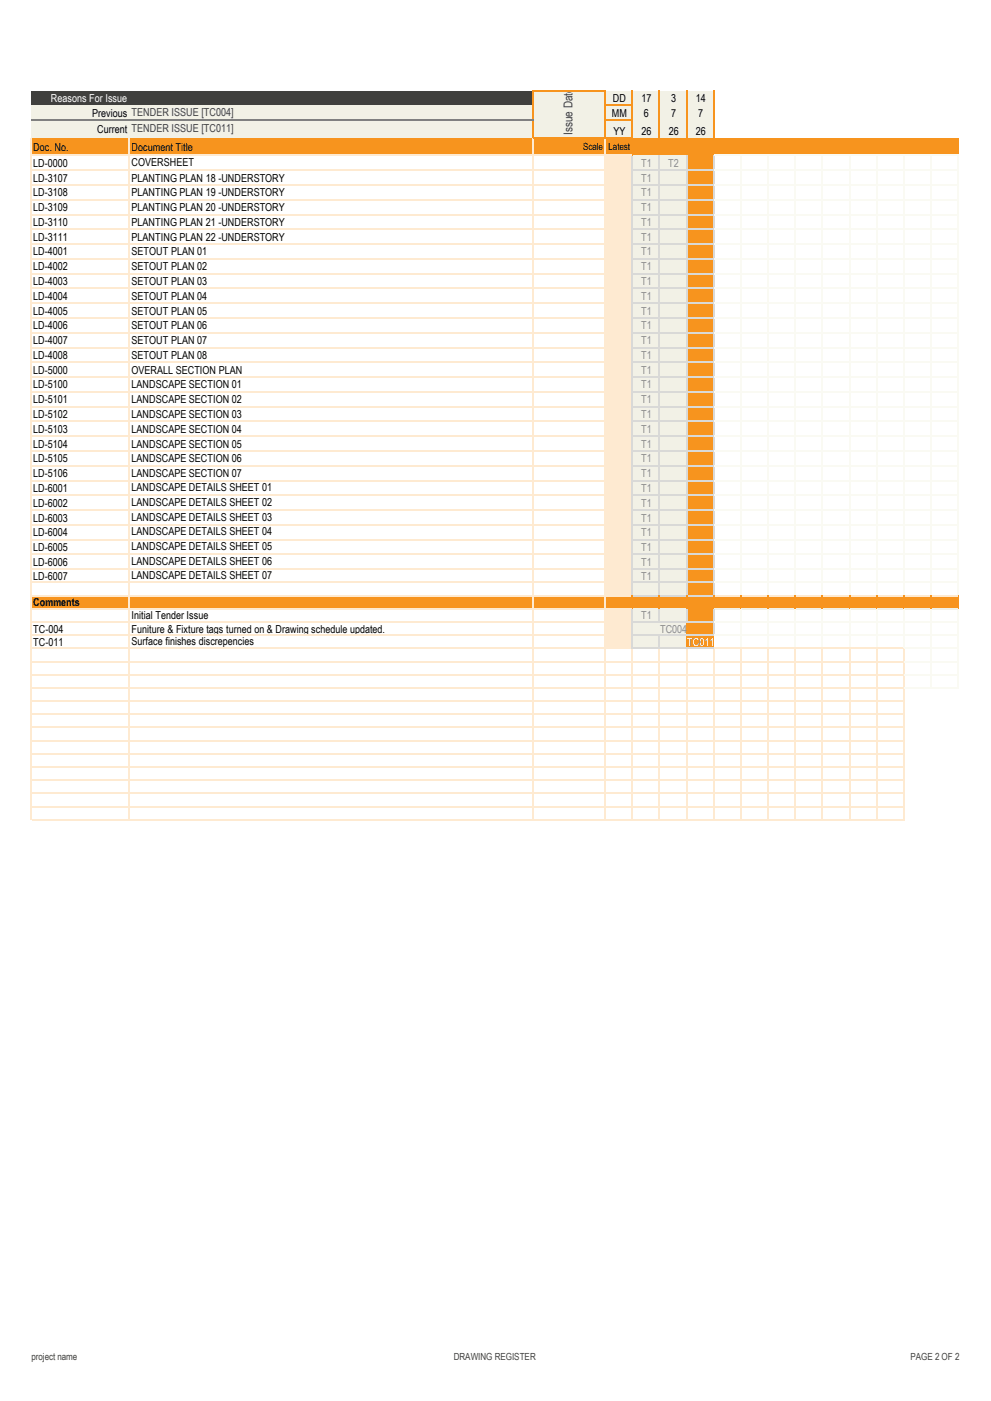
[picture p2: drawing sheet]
<svg xmlns="http://www.w3.org/2000/svg" width="210mm" height="297mm" viewBox="0 0 210 297" stroke-linecap="round" stroke-linejoin="round" font-family="sans-serif">
<defs><g id="words">
<text font-size="2.6" fill="#40403e" x="121.3" y="28.7" transform="rotate(-90 121.3 28.7)">Issue Date</text>
<g font-size="2.3" fill="#fff">
<text x="10.8" y="21.7">Reasons For Issue</text>
<text x="145.6" y="136.9">TC011</text>
</g>
<g font-size="2.3">
<text x="129.8" y="21.7">DD</text>
<text x="135.9" y="21.7">17</text>
<text x="142.2" y="21.7">3</text>
<text x="147.4" y="21.7">14</text>
<text x="19.5" y="24.8">Previous TENDER ISSUE [TC004]</text>
<text x="20.6" y="28.2">Current TENDER ISSUE [TC011]</text>
<text x="129.6" y="24.8">MM</text>
<text x="130" y="28.6">YY</text>
<text x="135.9" y="28.6">26</text>
<text x="136.4" y="24.8">6</text>
<text x="141.7" y="28.6">26</text>
<text x="142.2" y="24.8">7</text>
<text x="147.4" y="28.6">26</text>
<text x="148" y="24.8">7</text>
<text x="7" y="31.9">Doc. No.</text>
<text x="7" y="35.3">LD-0000</text>
<text x="27.9" y="31.9">Document Title</text>
<text x="27.9" y="35.2">COVERSHEET</text>
<text x="7" y="38.5">LD-3107</text>
<text x="7" y="41.6">LD-3108</text>
<text x="27.9" y="38.5">PLANTING PLAN 18 -UNDERSTORY</text>
<text x="27.9" y="41.6">PLANTING PLAN 19 -UNDERSTORY</text>
<text x="7" y="44.7">LD-3109</text>
<text x="7" y="47.9">LD-3110</text>
<text x="27.9" y="44.7">PLANTING PLAN 20 -UNDERSTORY</text>
<text x="27.9" y="47.9">PLANTING PLAN 21 -UNDERSTORY</text>
<text x="7" y="51">LD-3111</text>
<text x="27.9" y="51">PLANTING PLAN 22 -UNDERSTORY</text>
<text x="7" y="54.1">LD-4001</text>
<text x="7" y="57.3">LD-4002</text>
<text x="27.9" y="54.1">SETOUT PLAN 01</text>
<text x="27.9" y="57.3">SETOUT PLAN 02</text>
<text x="7" y="60.4">LD-4003</text>
<text x="7" y="63.5">LD-4004</text>
<text x="27.9" y="60.4">SETOUT PLAN 03</text>
<text x="27.9" y="63.5">SETOUT PLAN 04</text>
<text x="7" y="69.8">LD-4006</text>
<text x="7" y="66.7">LD-4005</text>
<text x="27.9" y="69.8">SETOUT PLAN 06</text>
<text x="27.9" y="66.7">SETOUT PLAN 05</text>
<text x="7" y="72.9">LD-4007</text>
<text x="7" y="76.1">LD-4008</text>
<text x="27.9" y="72.9">SETOUT PLAN 07</text>
<text x="27.9" y="76.1">SETOUT PLAN 08</text>
<text x="7" y="79.2">LD-5000</text>
<text x="7" y="82.3">LD-5100</text>
<text x="27.9" y="79.2">OVERALL SECTION PLAN</text>
<text x="27.9" y="82.3">LANDSCAPE SECTION 01</text>
<text x="7" y="85.5">LD-5101</text>
<text x="7" y="88.6">LD-5102</text>
<text x="27.9" y="85.5">LANDSCAPE SECTION 02</text>
<text x="27.9" y="88.6">LANDSCAPE SECTION 03</text>
<text x="7" y="91.7">LD-5103</text>
<text x="7" y="94.9">LD-5104</text>
<text x="27.9" y="91.7">LANDSCAPE SECTION 04</text>
<text x="27.9" y="94.9">LANDSCAPE SECTION 05</text>
<text x="7" y="98">LD-5105</text>
<text x="7" y="101.1">LD-5106</text>
<text x="27.9" y="98">LANDSCAPE SECTION 06</text>
<text x="27.9" y="101.1">LANDSCAPE SECTION 07</text>
<text x="7" y="104.3">LD-6001</text>
<text x="7" y="107.4">LD-6002</text>
<text x="27.9" y="104.1">LANDSCAPE DETAILS SHEET 01</text>
<text x="27.9" y="107.2">LANDSCAPE DETAILS SHEET 02</text>
<text x="7" y="110.5">LD-6003</text>
<text x="7" y="113.7">LD-6004</text>
<text x="27.9" y="113.5">LANDSCAPE DETAILS SHEET 04</text>
<text x="27.9" y="110.4">LANDSCAPE DETAILS SHEET 03</text>
<text x="7" y="116.8">LD-6005</text>
<text x="7" y="119.9">LD-6006</text>
<text x="27.9" y="116.6">LANDSCAPE DETAILS SHEET 05</text>
<text x="27.9" y="119.8">LANDSCAPE DETAILS SHEET 06</text>
<text x="7" y="122.9">LD-6007</text>
<text x="27.9" y="122.7">LANDSCAPE DETAILS SHEET 07</text>
<text x="7" y="128.4">Comments</text>
<text x="27.9" y="131.1">Initial Tender Issue</text>
<text x="7" y="134.1">TC-004</text>
<text x="7" y="136.9">TC-011</text>
<text x="27.9" y="134.1">Funiture &amp; Fixture tags turned on &amp; Drawing schedule updated.</text>
<text x="27.9" y="136.7">Surface finishes discrepencies</text>
</g>
<g font-size="2.3" fill="#8d8d89">
<text x="135.8" y="35.3">T1</text>
<text x="141.6" y="35.3">T2</text>
<text x="135.8" y="38.5">T1</text>
<text x="135.8" y="41.6">T1</text>
<text x="135.8" y="44.7">T1</text>
<text x="135.8" y="47.9">T1</text>
<text x="135.8" y="51">T1</text>
<text x="135.8" y="54.1">T1</text>
<text x="135.8" y="57.3">T1</text>
<text x="135.8" y="60.4">T1</text>
<text x="135.8" y="63.5">T1</text>
<text x="135.8" y="69.8">T1</text>
<text x="135.8" y="66.7">T1</text>
<text x="135.8" y="72.9">T1</text>
<text x="135.8" y="76.1">T1</text>
<text x="135.8" y="79.2">T1</text>
<text x="135.8" y="82.3">T1</text>
<text x="135.8" y="85.5">T1</text>
<text x="135.8" y="88.6">T1</text>
<text x="135.8" y="91.7">T1</text>
<text x="135.8" y="94.9">T1</text>
<text x="135.8" y="98">T1</text>
<text x="135.8" y="101.1">T1</text>
<text x="135.8" y="104.3">T1</text>
<text x="135.8" y="107.4">T1</text>
<text x="135.8" y="110.5">T1</text>
<text x="135.8" y="113.7">T1</text>
<text x="135.8" y="116.8">T1</text>
<text x="135.8" y="119.9">T1</text>
<text x="135.8" y="122.9">T1</text>
<text x="135.8" y="131.3">T1</text>
<text x="139.9" y="134.1">TC004</text>
</g>
<g font-size="2.1">
<text x="123.5" y="31.8">Scale</text>
<text x="128.9" y="31.8">Latest</text>
</g>
<g font-size="2.1" fill="#40403e">
<text x="6.7" y="288.2">project name</text>
<text x="96.1" y="288.2">DRAWING REGISTER</text>
<text x="192.9" y="288.2">PAGE 2 OF 2</text>
</g>
</g></defs>
<path d="M6.7 19.4h106.2v3h-106.2z" fill="#40403e"/>
<g fill="#f2f1e6">
<path d="M112.9 19.4h38.4v3h-38.4z"/>
<path d="M6.7 22.3h144.6v6.9h-144.6z"/>
</g>
<path d="M6.7 29.2h196.4v3.8h-196.4z" fill="#f7941e"/>
<path d="M128.2 32.9h5.8v3.2h-5.8z" fill-rule="evenodd" fill="#feead1"/>
<path d="M133.9 32.9h11.6v3.2h-11.6z" fill-rule="evenodd" fill="#f2f1e6"/>
<path d="M145.5 32.9h5.8v3.2h-5.8z" fill-rule="evenodd" fill="#f7941e"/>
<path d="M112.9 19.1v6.3M113 19.2h15.3M128.2 19.3v10M133.9 19.2v13.9M139.7 19.2v10M145.5 19.2v10M151.2 19.2v10M112.9 25.6v3.7M113 29.2h21.1M128.3 22.3h5.8M128.3 25.5h5.8" fill="none" stroke="#f7941e" stroke-width=".25"/>
<path d="M6.6 25.5h106.4" fill="none" stroke="#808080" stroke-width=".25"/>
<path d="M6.6 29.2v7M6.7 32.9h106M6.7 36.1h121.6M27.4 29.2v3.6M27.4 33.1v2.8M112.9 29.3v6.6M113 32.9h20.8M128.2 29.3v6.9" fill="none" stroke="#feead1" stroke-width=".25"/>
<path d="M128.3 36.1h5.5" fill="none" stroke="#f2f1e6" stroke-width=".25"/>
<path d="M133.9 33.1v3.1M134.1 36.1h17.2M139.7 32.9v3.3M145.5 32.9v3.3M151.2 32.8v3.4" fill="none" stroke="#d9d9d7" stroke-width=".25"/>
<path d="M151.3 32.9h51.9M151.3 36.1h51.9M157 33.1v3.1M162.7 33.1v3.1M168.5 33.1v3.1M174.2 33.1v3.1M180 33.1v3.1M185.8 33.1v3.1M191.5 33.1v3.1M197.3 33.1v3.1M203 33.1v3.1" fill="none" stroke="#fafaf3" stroke-width=".25"/>
<path d="M128.2 36.2h5.8v90.1h-5.8z" fill="#feead1"/>
<path d="M133.9 36.2h11.6v90.1h-11.6z" fill="#f2f1e6"/>
<g fill="#f7941e">
<path d="M145.5 36.2h5.8v90.1h-5.8z"/>
<path d="M6.7 126.2h196.4v2.9h-196.4z"/>
</g>
<path d="M128.2 129h5.8v2.9h-5.8z" fill-rule="evenodd" fill="#feead1"/>
<path d="M133.9 129h11.6v2.9h-11.6z" fill-rule="evenodd" fill="#f2f1e6"/>
<path d="M145.5 129h5.8v2.9h-5.8z" fill-rule="evenodd" fill="#f7941e"/>
<path d="M128.2 131.8h5.8v2.9h-5.8z" fill-rule="evenodd" fill="#feead1"/>
<path d="M133.9 131.8h11.6v2.9h-11.6z" fill-rule="evenodd" fill="#f2f1e6"/>
<path d="M145.5 131.8h5.8v2.9h-5.8z" fill-rule="evenodd" fill="#f7941e"/>
<path d="M128.2 134.6h5.8v2.9h-5.8z" fill-rule="evenodd" fill="#feead1"/>
<path d="M133.9 134.6h11.6v2.9h-11.6z" fill-rule="evenodd" fill="#f2f1e6"/>
<path d="M145.5 134.6h5.8v2.9h-5.8z" fill-rule="evenodd" fill="#f7941e"/>
<g fill="none" stroke="#feead1" stroke-width=".25">
<path d="M6.6 35.9v138M6.7 36.1h121.4M6.7 39.2h121.4M27.4 36.2v2.9M27.4 39.3v2.9M112.9 36.2v137.7M128.2 35.9v138M128.3 36.1h5.5M128.3 39.2h5.5M6.7 42.3h121.4M6.7 45.5h121.4M6.7 48.6h121.4"/>
<path d="M6.7 51.7h121.4M6.7 54.9h121.4M6.7 58h121.4M27.4 42.5v2.8M27.4 45.6v2.9M27.4 48.7v2.9M27.4 51.9v2.8M27.4 55v2.9M27.4 58.1v2.9M128.3 42.3h5.5M128.3 45.5h5.5M128.3 48.6h5.5"/>
<path d="M128.3 51.7h5.5M128.3 54.9h5.5M128.3 58h5.5M6.7 61.1h121.4M6.7 64.3h121.4M6.7 67.4h121.4M6.7 70.5h121.4M6.7 73.7h121.4M6.7 76.8h121.4M6.7 79.9h121.4M27.4 61.3v2.8M27.4 64.4v2.9"/>
<path d="M27.4 67.5v2.9M27.4 70.7v2.8M27.4 73.8v2.9M27.4 76.9v2.9M128.3 61.1h5.5M128.3 64.3h5.5M128.3 67.4h5.5M128.3 70.5h5.5M128.3 73.7h5.5M128.3 76.8h5.5M128.3 79.9h5.5M6.7 83.1h121.4"/>
<path d="M6.7 86.2h121.4M6.7 89.3h121.4M6.7 92.5h121.4M6.7 95.6h121.4M6.7 98.7h121.4M27.4 80v2.9M27.4 83.2v2.9M27.4 86.3v2.9M27.4 89.4v2.9M27.4 92.6v2.9M27.4 95.7v2.9M27.4 98.8v2.9"/>
<path d="M128.3 83.1h5.5M128.3 86.2h5.5M128.3 89.3h5.5M128.3 92.5h5.5M128.3 95.6h5.5M128.3 98.7h5.5M6.7 101.9h121.4M6.7 105h121.4M6.7 108.1h121.4M6.7 111.2h121.4M6.7 114.4h121.4M6.7 117.5h121.4"/>
<path d="M27.4 102v2.9M27.4 105.1v2.9M27.4 108.2v2.9M27.4 111.4v2.9M27.4 114.5v2.9M27.4 117.6v2.9M128.3 101.9h5.5M128.3 105h5.5M128.3 108.1h5.5M128.3 111.2h5.5M128.3 114.4h5.5M128.3 117.5h5.5"/>
<path d="M6.7 120.6h121.4M6.7 123.4h121.4M6.7 126.2h121.4M6.7 129h121.4M6.7 131.8h121.4M6.7 134.6h121.4M6.7 137.4h106M27.4 120.8v2.5M27.4 123.6v2.5M27.4 126.4v2.5M27.4 129.2v2.5M27.4 131.9v2.6"/>
<path d="M27.4 134.7v2.6M27.4 137.5v2.6M113 137.4h20.8M128.3 120.6h5.5M128.3 123.4h5.5M128.3 126.2h5.5M128.3 129h5.5M128.3 131.8h5.5M128.3 134.6h5.5M133.9 137.5v36.4M139.7 137.5v36.4M145.5 137.5v36.4"/>
<path d="M151.2 137.5v36.4M151.3 126.2h5.5M151.3 137.4h40.3M157 137.5v36.4M157.1 126.2h5.5M162.7 137.5v36.4M162.9 126.2h5.5M168.5 137.5v36.4M168.6 126.2h5.5M174.2 137.5v36.4M174.4 126.2h5.5M180 137.5v36.4"/>
<path d="M180.1 126.2h5.5M185.8 137.5v36.4M185.9 126.2h5.5M191.5 137.5v36.4M191.6 126.2h5.5M197.4 126.2h5.5M6.7 140.2h106M6.7 143h106M6.7 145.8h106M6.7 148.6h106M6.7 151.4h106M6.7 154.2h106"/>
<path d="M6.7 157h106M6.7 159.8h106M27.4 140.3v2.6M27.4 143.1v2.6M27.4 145.9v2.6M27.4 148.7v2.6M27.4 151.5v2.5M27.4 154.3v2.5M27.4 157.1v2.5M27.4 159.9v2.5M113 140.2h78.6M113 143h78.6"/>
<path d="M113 145.8h78.6M113 148.6h78.6M113 151.4h78.6M113 154.2h78.6M113 157h78.6M113 159.8h78.6M6.7 162.6h106M6.7 165.4h106M6.7 168.1h106M6.7 170.9h106M6.7 173.7h184.9M27.4 162.7v2.5"/>
<path d="M27.4 165.5v2.5M27.4 168.3v2.5M27.4 171.1v2.8M113 162.6h78.6M113 165.4h78.6M113 168.1h78.6M113 170.9h78.6"/>
</g>
<g fill="none" stroke="#d9d9d7" stroke-width=".25">
<path d="M133.9 35.9v90.2M134.1 39.2h17.2M139.7 36.1v90M145.5 36.1v90M151.2 35.9v90.2M134.1 42.3h17.2M134.1 45.5h17.2M134.1 48.6h17.2M134.1 51.7h17.2M134.1 54.9h17.2M134.1 58h17.2M134.1 61.1h17.2"/>
<path d="M134.1 64.3h17.2M134.1 67.4h17.2M134.1 70.5h17.2M134.1 73.7h17.2M134.1 76.8h17.2M134.1 79.9h17.2M134.1 83.1h17.2M134.1 86.2h17.2M134.1 89.3h17.2M134.1 92.5h17.2M134.1 95.6h17.2M134.1 98.7h17.2"/>
<path d="M134.1 101.9h17.2M134.1 105h17.2M134.1 108.1h17.2M134.1 111.2h17.2M134.1 114.4h17.2M134.1 117.5h17.2M133.9 129.2v8.3M134.1 120.6h17.2M134.1 123.4h17.2M134.1 126.2h5.5M134.1 131.8h17.2M134.1 134.6h17.2"/>
<path d="M134.1 137.4h17.2M139.7 129.1v2.8M139.7 134.7v2.8M139.8 126.2h5.5M145.5 129.1v2.8M145.6 126.2h5.5M151.2 129.2v5.5"/>
</g>
<g fill="none" stroke="#fafaf3" stroke-width=".25">
<path d="M151.3 36.1h51.9M151.3 39.2h51.9M157 36.2v89.9M162.7 36.2v89.9M168.5 36.2v89.9M174.2 36.2v89.9M180 36.2v89.9M185.8 36.2v89.9M191.5 36.2v89.9M197.3 36.2v89.9M203 36.2v89.9M151.3 42.3h51.9"/>
<path d="M151.3 45.5h51.9M151.3 48.6h51.9M151.3 51.7h51.9M151.3 54.9h51.9M151.3 58h51.9M151.3 61.1h51.9M151.3 64.3h51.9M151.3 67.4h51.9M151.3 70.5h51.9M151.3 73.7h51.9M151.3 76.8h51.9M151.3 79.9h51.9"/>
<path d="M151.3 83.1h51.9M151.3 86.2h51.9M151.3 89.3h51.9M151.3 92.5h51.9M151.3 95.6h51.9M151.3 98.7h51.9M151.3 101.9h51.9M151.3 105h51.9M151.3 108.1h51.9M151.3 111.2h51.9M151.3 114.4h51.9M151.3 117.5h51.9"/>
<path d="M151.3 120.6h51.9M151.3 123.4h51.9M151.3 131.8h51.9M151.3 134.6h51.9M157 129.2v8.1M162.7 129.2v8.1M168.5 129.2v8.1M174.2 129.2v8.1M180 129.2v8.1M185.8 129.2v8.1M191.5 129.2v8.1M191.6 137.4h11.6"/>
<path d="M197.3 129.2v16.7M203 129.2v16.7M191.6 140.2h11.6M191.6 143h11.6M191.6 145.8h11.6"/>
</g>
<g fill="none" stroke="#f7941e" stroke-width=".25">
<path d="M133.9 126.1v3.1M139.7 126.1v3M145.5 126.1v3M151.2 126.1v3.1M157 126.1v3.1M162.7 126.1v3.1M168.5 126.1v3.1M174.2 126.1v3.1M180 126.1v3.1M185.8 126.1v3.1M191.5 126.1v3.1M197.3 126.1v3.1"/>
<path d="M203 126.1v3.1"/>
</g>
<path d="M151.3 129h5.5M157.1 129h5.5M162.9 129h5.5M168.6 129h5.5M174.4 129h5.5M180.1 129h5.5M185.9 129h5.5M191.6 129h5.5M197.4 129h5.5" fill="none" stroke="#f2f1e6" stroke-width=".25"/>
<use href="#words"/>
</svg>
